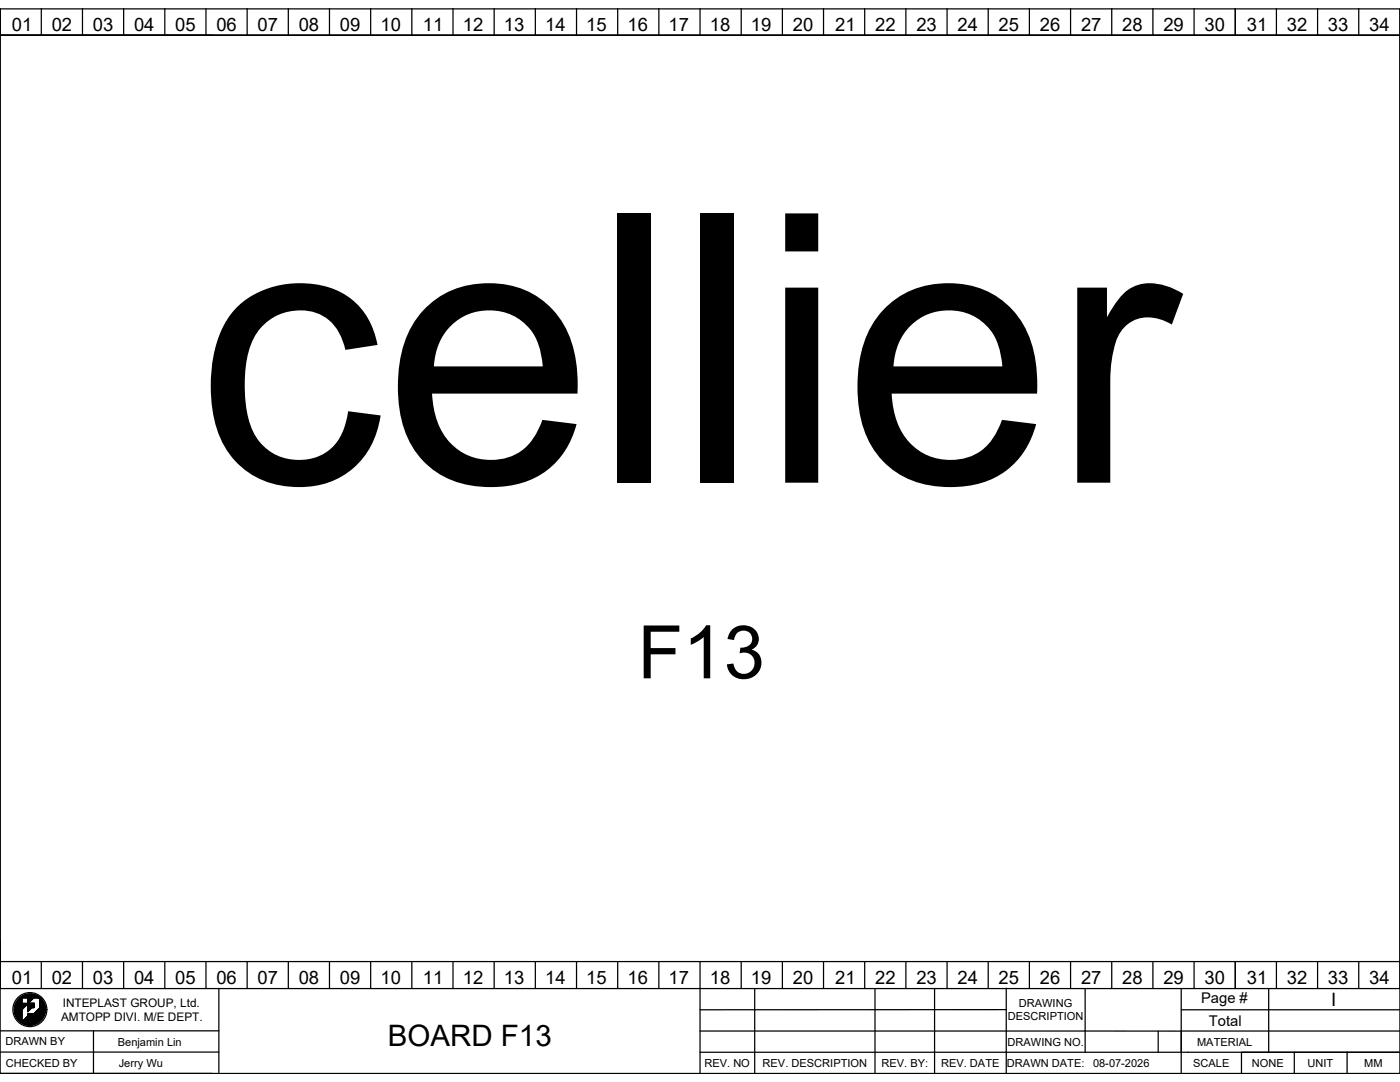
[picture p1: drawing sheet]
<svg xmlns="http://www.w3.org/2000/svg" width="279mm" height="216mm" viewBox="0 0 279 216" stroke-linecap="round" stroke-linejoin="round" font-family="sans-serif">
<defs><g id="words">
<text font-size="75.1" x="39.1" y="96.3">cellier</text>
<text font-size="14.7" x="127.3" y="135.4">F13</text>
<text font-size="5.9" x="77.4" y="208.6">BOARD F13</text>
<g font-size="3.7">
<text x="2.3" y="6.2">01</text>
<text x="10.3" y="6.2">02</text>
<text x="18.5" y="6.2">03</text>
<text x="26.7" y="6.2">04</text>
<text x="34.9" y="6.2">05</text>
<text x="43.2" y="6.2">06</text>
<text x="51.4" y="6.2">07</text>
<text x="59.6" y="6.2">08</text>
<text x="67.8" y="6.2">09</text>
<text x="75.9" y="6.2">10</text>
<text x="84.4" y="6.2">11</text>
<text x="92.4" y="6.2">12</text>
<text x="100.6" y="6.2">13</text>
<text x="108.8" y="6.2">14</text>
<text x="117" y="6.2">15</text>
<text x="125.2" y="6.2">16</text>
<text x="133.4" y="6.2">17</text>
<text x="141.6" y="6.2">18</text>
<text x="149.9" y="6.2">19</text>
<text x="158.2" y="6.2">20</text>
<text x="166.7" y="6.2">21</text>
<text x="174.7" y="6.2">22</text>
<text x="182.9" y="6.2">23</text>
<text x="191.1" y="6.2">24</text>
<text x="199.3" y="6.2">25</text>
<text x="207.5" y="6.2">26</text>
<text x="215.7" y="6.2">27</text>
<text x="224" y="6.2">28</text>
<text x="232.2" y="6.2">29</text>
<text x="240.4" y="6.2">30</text>
<text x="248.8" y="6.2">31</text>
<text x="256.8" y="6.2">32</text>
<text x="265" y="6.2">33</text>
<text x="273.2" y="6.2">34</text>
<text x="2.3" y="196.4">01</text>
<text x="10.3" y="196.4">02</text>
<text x="18.5" y="196.4">03</text>
<text x="26.7" y="196.4">04</text>
<text x="34.9" y="196.4">05</text>
<text x="43.2" y="196.4">06</text>
<text x="51.4" y="196.4">07</text>
<text x="59.6" y="196.4">08</text>
<text x="67.8" y="196.4">09</text>
<text x="75.9" y="196.4">10</text>
<text x="84.4" y="196.4">11</text>
<text x="92.4" y="196.4">12</text>
<text x="100.6" y="196.4">13</text>
<text x="108.8" y="196.4">14</text>
<text x="117" y="196.4">15</text>
<text x="125.2" y="196.4">16</text>
<text x="133.4" y="196.4">17</text>
<text x="141.6" y="196.4">18</text>
<text x="149.9" y="196.4">19</text>
<text x="158.2" y="196.4">20</text>
<text x="166.7" y="196.4">21</text>
<text x="174.7" y="196.4">22</text>
<text x="182.9" y="196.4">23</text>
<text x="191.1" y="196.4">24</text>
<text x="199.3" y="196.4">25</text>
<text x="207.5" y="196.4">26</text>
<text x="215.7" y="196.4">27</text>
<text x="224" y="196.4">28</text>
<text x="232.2" y="196.4">29</text>
<text x="240.4" y="196.4">30</text>
<text x="248.8" y="196.4">31</text>
<text x="256.8" y="196.4">32</text>
<text x="265" y="196.4">33</text>
<text x="273.2" y="196.4">34</text>
<text x="265.7" y="200.7">I</text>
</g>
<g font-size="2.9">
<text x="239.7" y="200.1">Page #</text>
<text x="241.3" y="204.7">Total</text>
</g>
<g font-size="2.4">
<text x="12.2" y="203.7">AMTOPP DIVI. M/E DEPT.</text>
<text x="12.5" y="200.9">INTEPLAST GROUP, Ltd.</text>
</g>
<g font-size="2.2">
<text x="201.1" y="203.6">DESCRIPTION</text>
<text x="203.3" y="201">DRAWING</text>
<text x="1.1" y="208.6">DRAWN BY</text>
<text x="23.5" y="208.7">Benjamin Lin</text>
<text x="201.1" y="208.6">DRAWING NO.</text>
<text x="238.9" y="208.6">MATERIAL</text>
<text x="1.1" y="212.9">CHECKED BY</text>
<text x="23.7" y="212.9">Jerry Wu</text>
<text x="140.6" y="212.9">REV. NO</text>
<text x="152.2" y="212.9">REV. DESCRIPTION</text>
<text x="175.9" y="212.9">REV. BY:</text>
<text x="187.8" y="212.9">REV. DATE</text>
<text x="201" y="212.9">DRAWN DATE:</text>
<text x="218.1" y="212.9">08-07-2026</text>
<text x="238.1" y="212.9">SCALE</text>
<text x="249.8" y="212.9">NONE</text>
<text x="260.9" y="212.9">UNIT</text>
<text x="272.3" y="212.9">MM</text>
</g>
</g></defs>
<g fill="none" stroke="#000" stroke-width=".25">
<path d="M0 1.8h279.4v212.4h-279.4zM0 7v-5.2v5.2M0 7v185v-4.3M8.2 1.7v5.3M16.5 1.7v5.3M24.7 1.7v5.3M32.9 1.7v5.3M41.1 1.7v5.3M42.4 7h-42.4h279.4M49.3 1.7v5.3M57.5 1.7v5.3M65.8 1.7v5.3"/>
<path d="M74 1.7v5.3M82.2 1.7v5.3M90.4 1.7v5.3M98.6 1.7v5.3M106.8 1.7v5.3M115.1 1.7v5.3M123.3 1.7v5.3M131.5 1.7v5.3M139.7 1.7v5.3M147.9 1.7v5.3M156.1 1.7v5.3M164.4 1.7v5.3"/>
<path d="M172.6 1.7v5.3M180.8 1.7v5.3M189 1.7v5.3M197.2 1.7v5.3M205.4 1.7v5.3M213.7 1.7v5.3M221.9 1.7v5.3M230.1 1.7v5.3M238.3 1.7v5.3M246.5 1.7v5.3M254.7 1.7v5.3M263 1.7v5.3"/>
<path d="M271.2 1.7v5.3M279.4 1.8v195.5h-279.4v-5.3M0 191.9h279.4M4 199.1l-.4 .4M4.2 198.9l-.8 .8M4.3 198.9h1.2v1.3h-1.2zM4.4 199.2l-1.4 1.4M4.4 199.2l-1.5 1.5M4.4 199.3l-1.5 1.5M4.4 199.4l-1.5 1.5M4.4 199.5l-1.5 1.5M4.4 199.5l-1.5 1.6"/>
<path d="M4.4 199.6l-1.5 1.5M4.4 199.7l-1.5 1.5M4.4 199.7l-1.5 1.6M4.4 199.8l-1.6 1.6M4.4 199.9l-1.6 1.6M4.4 198.8l-1.1 1.1M4.6 198.7l-1.4 1.4M4.7 198.6l-1.6 1.6M4.8 198.6l-1.7 1.7M4.9 198.5l-1.9 1.9M5 198.5l-2 2M5.1 198.5l-.6 .6"/>
<path d="M5.2 198.4l-.7 .7M5.3 198.4l-.7 .7M5.4 198.4l-.7 .7M5.5 198.4l-.8 .7M5.6 198.4l-.8 .7M5.6 198.4l-.7 .7M5.7 198.4l-.8 .7M5.8 198.3l-.8 .8M5.9 198.3l-.8 .8M6 198.3l-.8 .8M6.1 198.3l-.8 .8M6.1 198.3l-.7 .8"/>
<path d="M6.2 198.4l-.8 .7M6.3 198.4l-.8 .7M6.3 198.4l-.7 .7M6.4 198.4l-.8 .8M6.4 198.4l-.8 .9M6.5 198.4l-.9 .9M6.6 198.4l-1 1M6.6 198.4l-1 1.1M6.7 198.4l-1.1 1.1M6.7 198.4l-1.1 1.2M6.8 198.5l-1.2 1.2M6.8 198.9h.9l.3 .2 .1 1.9-1.3 1.3h-1.3v.4l-1.2 1.3v-2.5z"/>
<path d="M6.9 198.5l-1.3 1.3M6.9 198.5l-1.3 1.4M7 198.5l-1.4 1.4M7 198.5l-1.4 1.5M7.1 198.6l-1.5 1.5M7.1 198.6l-1.6 1.7M7.1 199.1l.4-.3-.3 .3M7.2 198.6l-1.6 1.6M7.2 198.6l-4.1 4.1M7.3 198.6l-.5 .5M7.3 198.7l-.4 .4M7.4 198.7l-.5 .4"/>
<path d="M7.4 198.7l-.4 .4M7.5 198.7l-.4 .4M7.6 199.1l.2-.2-.2 .2M7.6 198.8l-.3 .3M7.6 198.8l-.2 .3M7.7 198.9l-.3 .2M7.7 198.9l-.2 .2M7.8 199l-.1 .2M7.9 199l-.2 .2M7.9 199.6l.3-.3-.3 .4M7.9 199.8l.4-.4-.4 .5M7.9 199l-.1 .2"/>
<path d="M8 199.1l-.2 .1M8 199.1l-.1 .2M8.1 199.2l-.2 .2M8.1 199.2l-.2 .3M8.2 199.3l-.3 .2M8.2 191.9v5.3M8.3 199.4l-.4 .3M8.4 199.5l-.5 .4M8.4 199.5l-.5 .5M8.4 199.6l-.5 .5M8.5 199.7l-.6 .6M8.5 199.7l-.6 .7"/>
<path d="M8.6 199.8l-.7 .6M8.6 199.8l-.7 .7M8.6 199.8l-.7 .8M8.7 199.9l-.8 .7M8.7 199.9l-.8 .8M8.7 200l-.8 .8M16.5 191.9v5.3M24.7 191.9v5.3M32.9 191.9v5.3M41.1 191.9v5.3M43.7 197.2v17M49.3 191.9v5.3"/>
<path d="M57.5 191.9v5.3M65.8 191.9v5.3M74 191.9v5.3M82.2 191.9v5.3M90.4 191.9v5.3M98.6 191.9v5.3M106.8 191.9v5.3M115.1 191.9v5.3M123.3 191.9v5.3M131.5 191.9v5.3M139.7 191.9v22.3M147.9 191.9v5.3"/>
<path d="M150.6 197.3v16.9M156.1 191.9v5.3M164.4 191.9v5.3M172.6 191.9v5.3M174.6 197.3v16.9M180.8 191.9v5.3M186.5 197.3v16.9M189 191.9v5.3M197.2 191.9v5.3M200.8 197.2v17M205.4 191.9v5.3M213.7 191.9v5.3"/>
<path d="M216.6 197.3v12.7M221.9 191.9v5.3M230.1 191.9v5.3M235.7 197.3v16.9M238.3 191.9v5.3M246.5 191.9v5.3M253.2 197.3v12.7M254.7 191.9v5.3M263 191.9v5.3M271.2 191.9v5.3M0 209.9h43.7M0 205.7h43.7"/>
<path d="M0 214.2h42.4M4.4 203l-.6 .7M4.4 201.5l-1.3 1.3M4.4 201.6l-1.2 1.2M4.4 201.7l-1.2 1.2M4.4 202l-1.1 1.1 1.1-1M4.4 202.2l-1 1M4.4 202.3l-1 1M4.4 202.6l-.9 .8M4.4 202.8l-.7 .8M4.4 202.9l-.7 .7M4.4 203.2l-.6 .5"/>
<path d="M4.4 203.2l-.5 .6M4.4 203.3l-.5 .5M4.4 203.4l-.5 .4M4.4 200l-1.6 1.6M4.4 200.1l-1.5 1.5M4.4 200.1l-1.5 1.6M4.4 200.2l-1.5 1.6M4.4 200.3l-1.5 1.5M4.4 201.8l-1.2 1.2M4.4 201.9l-1.1 1.1M4.4 201.9l-1.1 1.2M4.4 202.3l-.9 1"/>
<path d="M4.4 202.4l-.9 .9 .9-.8M4.4 202.6l-.8 .9M4.4 202.7l-.8 .8M4.4 202.8l-.8 .7M4.4 203l-.7 .6M4.4 203.1l-.6 .6M4.4 203.4l-.4 .5M4.4 203.5l-.4 .4 .4-.3M4.4 203.7l-.3 .3M4.4 203.8l-.2 .2M4.5 200.3l-1.6 1.6M4.6 200.3l-1.7 1.7"/>
<path d="M4.7 200.3l-1.8 1.8M4.8 200.3l-1.9 1.9M4.9 200.3l-2 1.9M4.9 200.3l-1.9 2M5 200.3l-2 2M5.1 200.3l-2.1 2.1M5.2 200.3l-2.2 2.1M5.2 200.3l-2.2 2.2M5.3 200.3l-2.3 2.2M5.4 200.3l-2.3 2.3M5.5 200.3l-2.4 2.4M5.6 202.2v.1"/>
<path d="M5.7 200.2l-.2 .1M5.7 202.2l-.1 .1M5.8 202.2l-.2 .2M5.8 200.2l-.3 .2M5.8 202.2l-.2 .3M5.8 200.2l-.3 .3M5.9 202.2l-.3 .4M5.9 200.2l-.4 .4M5.9 200.3l-.3 .3M6 202.2l-.4 .4M6 200.2l-.5 .4M6 200.3l-.4 .4"/>
<path d="M6 202.2l-1.8 1.8 1.9-1.8M6 200.3l-.4 .5M6.1 200.2l-.6 .5M6.1 200.3l-.5 .5M6.1 200.2l-.6 .6M6.2 202.2l-1.9 1.9M6.2 200.2l-.7 .7M6.3 200.2l-.8 .7M6.3 202.2l-1.9 2M6.4 200.2l-.9 .8M6.4 202.2l-2 2M6.4 201l-.9 .9v-1.7h1.3v.8"/>
<path d="M6.4 201h.4M6.4 200.2l-.9 .9M6.4 202.2l-1.9 2M6.5 200.3l-.9 .9M6.5 200.2l-1 1M6.5 202.2l-2 2M6.6 200.2l-1.1 1M6.6 202.2l-2 2 2-2M6.6 200.3l-1 1M6.7 200.2l-1.2 1.1M6.7 202.2l-2 2.1M6.7 200.2l-1.2 1.2"/>
<path d="M6.7 200.7l-.3 .4M6.7 200.8l-.3 .3M6.7 200.8l-.2 .3M6.7 200.9l-.1 .2M6.7 201l-.1 .1M6.7 201v.1M6.8 200.2l-1.3 1.3M6.8 200.3l-1.3 1.2M6.8 200.3l-1.3 1.3M6.8 200.4l-1.3 1.3M6.8 200.5l-1.3 1.3M6.8 200.6l-1.3 1.2"/>
<path d="M6.8 200.6l-.4 .4M6.8 200.7l-.3 .3M6.8 200.8l-.2 .2M6.8 200.9l-.2 .1M6.8 200.9l-.1 .1M6.8 201h.1M7.9 200.2l.6-.6-.6 .6M8.5 203.3l-.7 .7M8.6 203.1l-1 1M8.7 202.9l-1.3 1.3M8.8 200.1l-.9 .8M8.8 200.1l-.9 .9"/>
<path d="M8.8 202.8l-1.5 1.5M8.8 200.2l-.9 .8M8.8 200.2l-4.1 4.1M8.8 200.3l-4 4M8.8 202.7l-1.6 1.6M8.9 200.3l-4.1 4.1M8.9 200.4l-4 4M8.9 202.6l-1.8 1.8M8.9 200.5l-3.9 3.9M8.9 202.4l-2 2M8.9 200.6l-3.8 3.8M8.9 202.3l-2.1 2.1"/>
<path d="M9 200.6l-3.9 3.9M9 200.7l-3.8 3.8M9 202.3l-2.2 2.2M9 200.8l-3.7 3.7M9 202.2l-2.3 2.3M9 202.1l-2.4 2.4M9 200.9l-3.6 3.6M9 202l-2.5 2.5M9 201l-3.5 3.5M9 201.9l-2.6 2.6M9.1 201.1l-3.5 3.5M9.1 201.8l-2.8 2.8"/>
<path d="M9.1 201.8l-2.9 2.8M9.1 201.2l-3.4 3.4M9.1 201.3l-3.3 3.3M9.1 201.7l-2.9 2.9M9.1 201.6l-3 3M9.1 201.4l-3.2 3.2M9.1 201.5l-3.1 3.1M18.7 205.7v8.5M139.7 210h139.7h-10.6v4.2M139.7 205.7h96M200.8 201.5h-61.1M231.1 205.7v4.3"/>
<path d="M235.7 201.5h43.7M235.7 205.7h43.7M258.3 210h-10.5v4.2M268.8 210h-10.5v4.2"/>
<circle cx="6" cy="201.5" r="3.4"/>
</g>
<use href="#words"/>
</svg>
